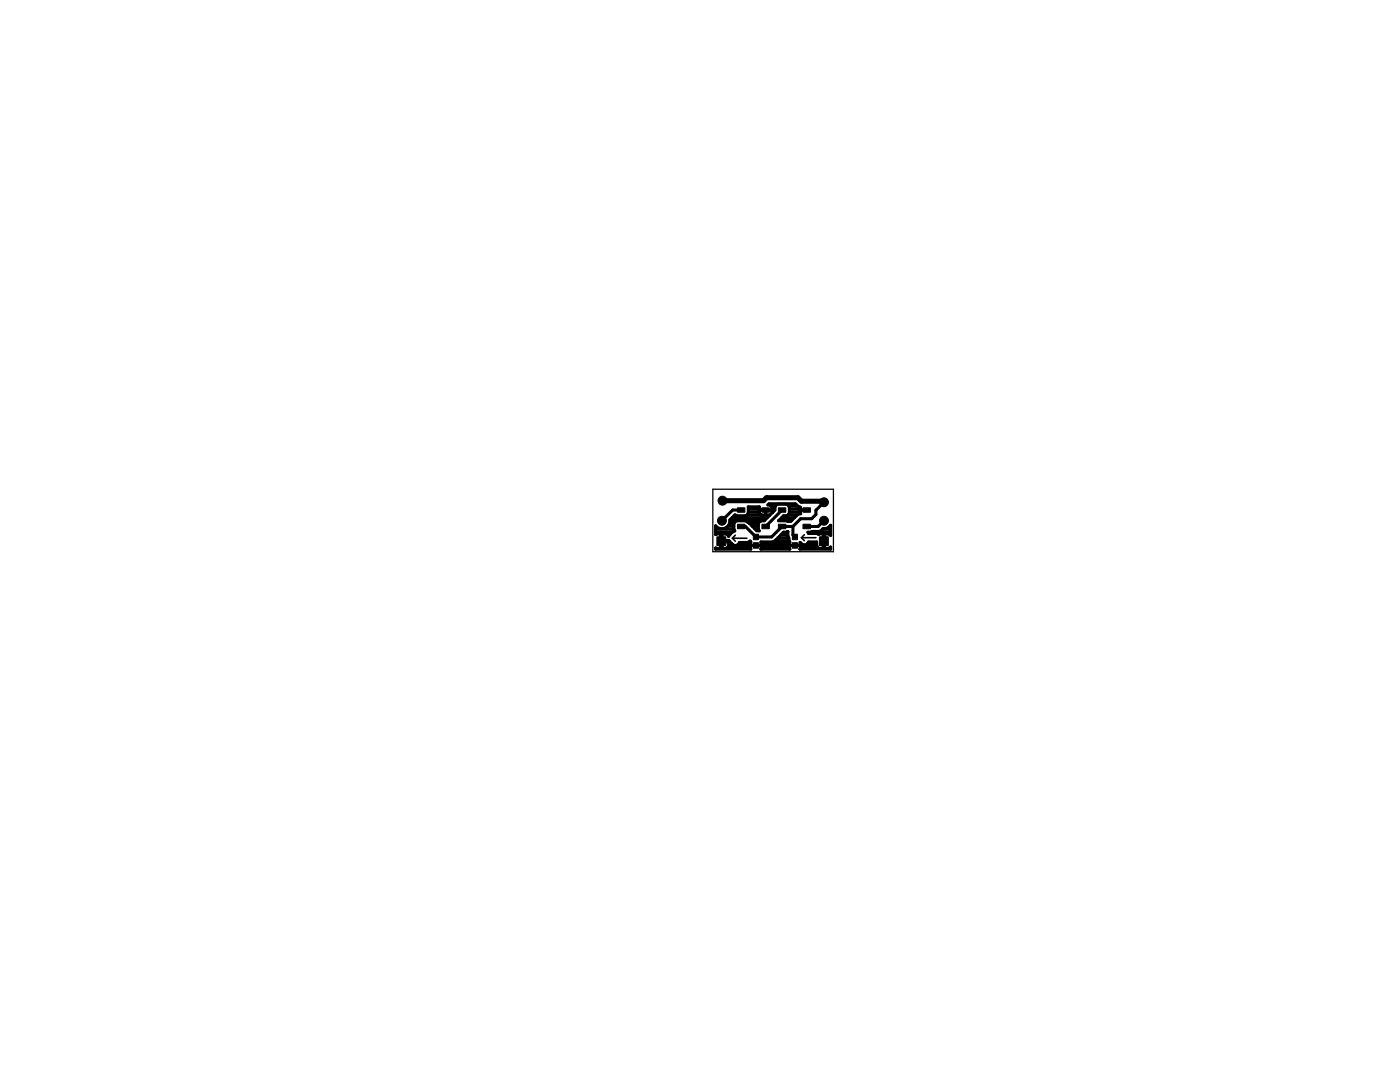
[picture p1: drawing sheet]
<svg xmlns="http://www.w3.org/2000/svg" width="279mm" height="216mm" viewBox="0 0 279 216" stroke-linecap="round" stroke-linejoin="round" font-family="sans-serif">
<g fill="#000" stroke="#000" stroke-width=".2">
<path d="M143.1 107.1h1.7v1.8h-1.7z" fill-rule="evenodd"/>
<path d="M147.2 104.6h1.4v.9h-1.4z" fill-rule="evenodd"/>
<path d="M147.2 101.3h1.4v.9h-1.4z" fill-rule="evenodd"/>
<path d="M150.4 106.6h.9v1.1h-.9z" fill-rule="evenodd"/>
<path d="M150.4 108.3h.9v1.1h-.9z" fill-rule="evenodd"/>
<path d="M152.1 104.6h1.4v.9h-1.4z" fill-rule="evenodd"/>
<path d="M152.1 101.3h1.4v.9h-1.4z" fill-rule="evenodd"/>
<path d="M155.4 104.6h1.4v.9h-1.4z" fill-rule="evenodd"/>
<path d="M155.4 101.3h1.4v.9h-1.4z" fill-rule="evenodd"/>
<path d="M158.2 106.6h.9v1.1h-.9z" fill-rule="evenodd"/>
<path d="M158.2 108.3h.9v1.1h-.9z" fill-rule="evenodd"/>
<path d="M160.3 104.6h1.4v.9h-1.4z" fill-rule="evenodd"/>
<path d="M160.3 101.3h1.4v.9h-1.4z" fill-rule="evenodd"/>
<path d="M163.6 107.1h1.7v1.8h-1.7z" fill-rule="evenodd"/>
<circle cx="144.2" cy="99.9" r=".89"/>
<circle cx="144.1" cy="103.9" r=".89"/>
<circle cx="164.4" cy="100.2" r=".89"/>
<circle cx="164.4" cy="103.9" r=".89"/>
</g>
<g fill="none" stroke="#000" stroke-width=".61">
<path d="M142.8 106.2h3.4M142.8 105.6h3.7M142.8 105h.1M143.8 109.1h.3M143.8 108.5h.3M143.8 107.3h.3M143.8 106.7h.3M145.2 105h1.3M145.2 106.7h.4M145.4 109.1h4.4M145.4 107l-.4-.4-.9-.1v3h.7l.4-.2 .2-.3v-.9h-1.6v1.4l-1-.2v.3h7v-1.5l-.1-.2-.5 .3h-1.6l-.1 .3M145.4 107h.1"/>
<path d="M145.4 107.8l.9 .9a.89 .89 0 0 0 1.2-.2M145.4 107.8v.1M145.4 108.5h.6M145.6 104.4h.9M145.7 103.9h6.9M146.1 103.3h7M147.5 108.5h2.3M147.9 101.8h-1.7l-2.1 2.1M147.9 105.1h.9l2.1 2h3.1l2.1-2h2.1M149.1 102.7h2.7M149.4 102.1h2.1M149.4 101.6h2.1"/>
<path d="M149.6 104.4h1.8M149.8 108.8h2.1M150.1 105h1.2M150.7 105.6h.6M150.9 108.8v.1M151.5 101.8h2.6M151.8 102.7l-.3-.4v-1.2h-2.2l.1 1.2-.4 .5-1.9 .1-.5-.1-.9 .9a1.61 1.61 0 0 1-1 1.7 1.61 1.61 0 0 1-1.9-.5v1.7l1-.1v1.3l1.7 .1M151.8 102.7h1.9M151.9 108.1h2.3l.4-.1 1.8-1.8 .8-.1v.8l.4 1.2v1.5h-5.8zM151.9 109.1h5.7M151.9 108.5h5.7M152.8 101.8v1"/>
<path d="M152.8 102.7h.1M152.8 102.1h.1M153.7 102.7h.1M153.7 102.7l-1.2 1.2h-.5l-.5 .3-.2 .3v1.1l.2 .3h-.5l-2-1.9-.2-.1-2 .1-.3 .5v1.1l.1 .3-.3 .2-.9 .9M154 101l.1 .3v1.1l.5-.6v-.6l.4-.5 .2-.1h1.8l.2 .1 .3 .5-.1 1.4-.4 .3h-.6l-1 1h1.6l.2 .1h.6l1.4-1.3 .6-.2-.1-1.3M154 101l-.8-.2 .3-.3h5.2l.6 .5 .4 .2M154 101h.7M154.1 102.1h.2M154.1 101.6h.5M154.7 107.9h2.8M155.3 107.3h2.1M155.4 103.9h2.6"/>
<path d="M155.8 106.7h1.4M156 103.3h2.6M156.1 101.8l-3.3 3.3M157 106.2h.2M157.3 102.7h1.9M157.4 101h1.8M157.5 102.1h2.2M157.5 101.6h2.2M157.6 108.8h2.1M158.2 105.1v1.6l.4 .4M158.6 108.8v.1M159.7 108.2a.91 .91 0 0 0 .9 .6 .91 .91 0 0 0 .8-.7h1.6v1l.6 .4h.7v-1.4h.3v1.4h.7l.5-.3v.4h-6.2z"/>
<path d="M159.7 101.8h1.3M159.7 101.2h.1M159.7 109.1h3.3M159.7 108.5h.2M161 101.8h.1M161.2 108.5h1.8M161.2 106.2l2.3-.2 .8-.5h.4l.6-.2 .5-.5v2l-.4-.2-.8-.1v1.3h-.3v-1.3l-2.9-.1zM161.9 106.2h3.9M164.2 105.6h1.6M164.3 109.1h.3M164.3 108.5h.3M164.3 107.3h.3"/>
<path d="M164.3 106.7h.3M164.4 100.2l-1.6 1.6v.9l-.8 .8h-2.2l-1.6 1.6M164.4 103.9l-1.1 1.2h-2.3M165.6 105h.2M165.7 106.7h.1"/>
</g>
<path d="M144.2 99.9h8.2l.6-.6h6.2l.7 .7h4.1l.1-.1 .3 .3" fill="none" stroke="#000" stroke-width="1"/>
<path d="M146.3 107.5l.4 .5M146.7 106.8l-.5 .6h2.9M160 107.4l.5 .5M160.5 106.7l-.6 .6h2.9" fill="none" stroke="#000" stroke-width=".32"/>
<path d="M142.3 97.6h24v12.5h-24z" fill="none" stroke="#000" stroke-width=".25"/>
</svg>
